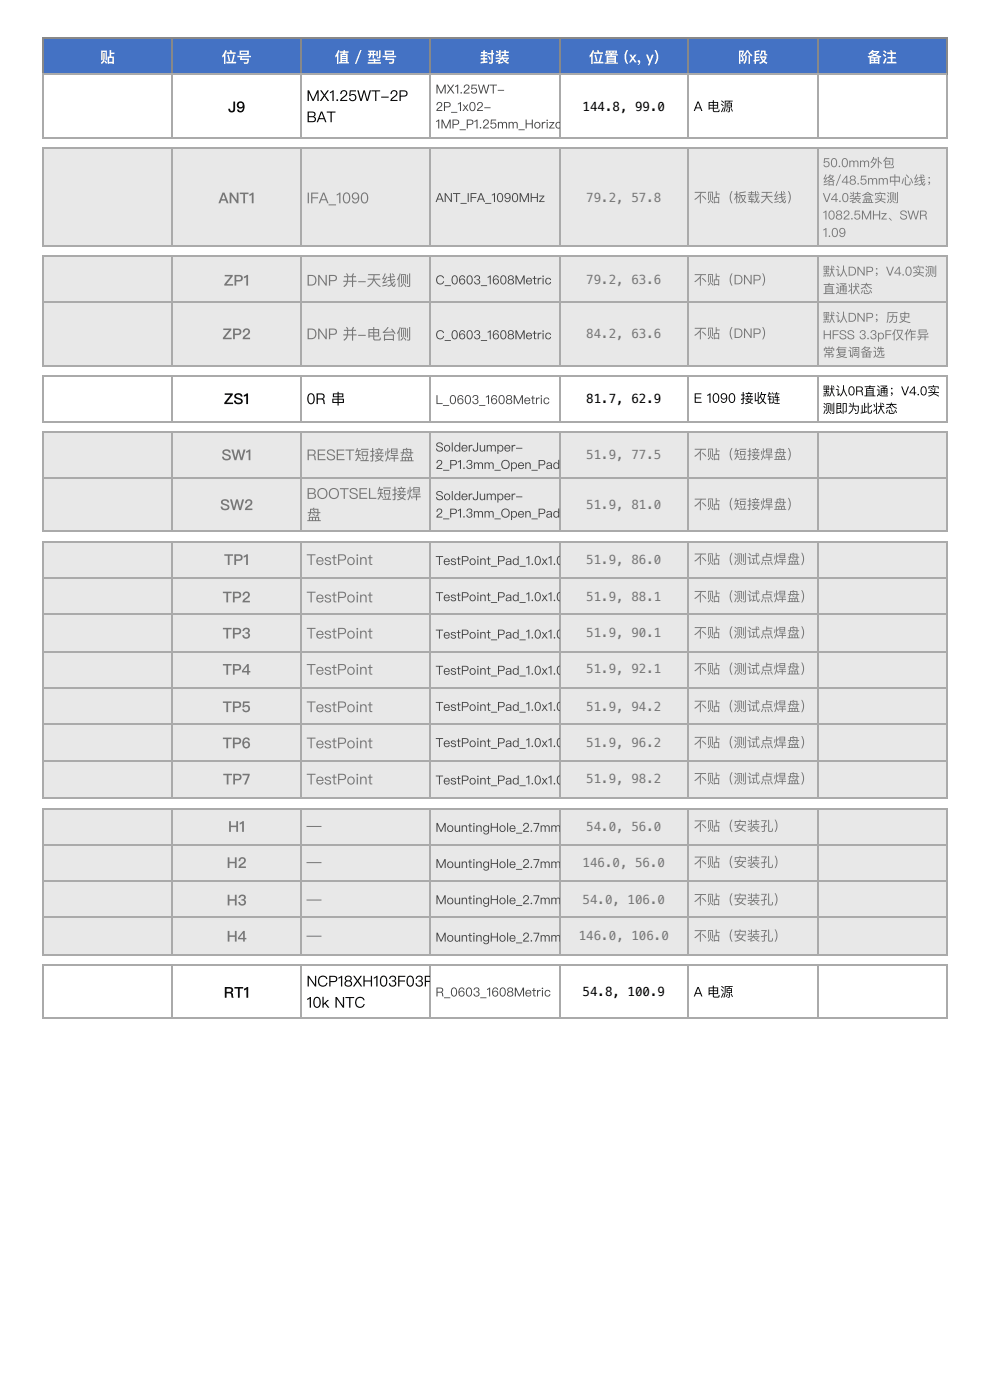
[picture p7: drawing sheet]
<svg xmlns="http://www.w3.org/2000/svg" width="210mm" height="297mm" viewBox="0 0 210 297" stroke-linecap="round" stroke-linejoin="round" font-family="sans-serif">
<defs><g id="words">
<g font-size="3.2" fill="#fff">
<text x="21.2" y="13.2">贴</text>
<text x="47" y="13.2">位号</text>
<text x="70.9" y="13.2">值 / 型号</text>
<text x="101.7" y="13.2">封装</text>
<text x="124.9" y="13.2">位置 (x, y)</text>
<text x="156.5" y="13.2">阶段</text>
<text x="183.8" y="13.2">备注</text>
</g>
<g font-size="3.2">
<text x="48.4" y="23.8">J9</text>
<text x="65" y="21.4">MX1.25WT-2P</text>
<text x="65" y="25.9">BAT</text>
<text x="47.5" y="85.7">ZS1</text>
<text x="65" y="85.7">0R 串</text>
<text x="65" y="209.3">NCP18XH103F03R</text>
<text x="47.4" y="211.7">RT1</text>
<text x="65" y="213.8">10k NTC</text>
</g>
<g font-size="3.2" fill="#777">
<text x="46.3" y="43.1">ANT1</text>
<text x="65" y="43.1">IFA_1090</text>
<text x="47.5" y="60.6">ZP1</text>
<text x="65" y="60.6">DNP 并-天线侧</text>
<text x="47.2" y="72">ZP2</text>
<text x="65" y="72">DNP 并-电台侧</text>
<text x="47" y="97.6">SW1</text>
<text x="65" y="97.6">RESET短接焊盘</text>
<text x="65" y="105.8">BOOTSEL短接焊</text>
<text x="46.7" y="108.2">SW2</text>
<text x="65" y="110.3">盘</text>
<text x="47.5" y="119.9">TP1</text>
<text x="65" y="119.9">TestPoint</text>
<text x="47.2" y="127.8">TP2</text>
<text x="65" y="127.8">TestPoint</text>
<text x="47.2" y="135.5">TP3</text>
<text x="65" y="135.5">TestPoint</text>
<text x="47.2" y="143.1">TP4</text>
<text x="65" y="143.1">TestPoint</text>
<text x="47.2" y="151.1">TP5</text>
<text x="65" y="151.1">TestPoint</text>
<text x="47.2" y="158.8">TP6</text>
<text x="65" y="158.8">TestPoint</text>
<text x="47.3" y="166.4">TP7</text>
<text x="65" y="166.4">TestPoint</text>
<text x="48.4" y="176.5">H1</text>
<text x="65" y="176.5">—</text>
<text x="48.1" y="184.2">H2</text>
<text x="65" y="184.2">—</text>
<text x="48.1" y="192.1">H3</text>
<text x="65" y="192.1">—</text>
<text x="48.1" y="199.8">H4</text>
<text x="65" y="199.8">—</text>
</g>
<g font-size="2.8">
<text x="147.1" y="23.5">A 电源</text>
<text x="147.1" y="85.5">E 1090 接收链</text>
<text x="147.1" y="211.4">A 电源</text>
</g>
<g font-size="2.8" fill="#777">
<text x="147.1" y="42.9">不贴（板载天线）</text>
<text x="147.1" y="60.3">不贴（DNP）</text>
<text x="147.1" y="71.7">不贴（DNP）</text>
<text x="147.1" y="97.4">不贴（短接焊盘）</text>
<text x="147.1" y="108">不贴（短接焊盘）</text>
<text x="147.1" y="119.6">不贴（测试点焊盘）</text>
<text x="147.1" y="127.5">不贴（测试点焊盘）</text>
<text x="147.1" y="135.2">不贴（测试点焊盘）</text>
<text x="147.1" y="142.9">不贴（测试点焊盘）</text>
<text x="147.1" y="150.8">不贴（测试点焊盘）</text>
<text x="147.1" y="158.5">不贴（测试点焊盘）</text>
<text x="147.1" y="166.2">不贴（测试点焊盘）</text>
<text x="147.1" y="176.2">不贴（安装孔）</text>
<text x="147.1" y="183.9">不贴（安装孔）</text>
<text x="147.1" y="191.8">不贴（安装孔）</text>
<text x="147.1" y="199.5">不贴（安装孔）</text>
</g>
<g font-size="2.6" fill="#444">
<text x="92.3" y="19.8">MX1.25WT-</text>
<text x="92.3" y="23.5">2P_1x02-</text>
<text x="92.3" y="27.3">1MP_P1.25mm_Horizo</text>
<text x="92.3" y="42.9">ANT_IFA_1090MHz</text>
<text x="92.3" y="60.3">C_0603_1608Metric</text>
<text x="92.3" y="72">C_0603_1608Metric</text>
<text x="92.3" y="85.7">L_0603_1608Metric</text>
<text x="92.3" y="95.8">SolderJumper-</text>
<text x="92.3" y="99.5">2_P1.3mm_Open_Pad</text>
<text x="92.3" y="106.1">SolderJumper-</text>
<text x="92.3" y="109.8">2_P1.3mm_Open_Pad</text>
<text x="92.3" y="119.9">TestPoint_Pad_1.0x1.0</text>
<text x="92.3" y="127.5">TestPoint_Pad_1.0x1.0</text>
<text x="92.3" y="135.5">TestPoint_Pad_1.0x1.0</text>
<text x="92.3" y="143.1">TestPoint_Pad_1.0x1.0</text>
<text x="92.3" y="150.8">TestPoint_Pad_1.0x1.0</text>
<text x="92.3" y="158.5">TestPoint_Pad_1.0x1.0</text>
<text x="92.3" y="166.4">TestPoint_Pad_1.0x1.0</text>
<text x="92.3" y="176.5">MountingHole_2.7mm</text>
<text x="92.3" y="184.2">MountingHole_2.7mm</text>
<text x="92.3" y="191.8">MountingHole_2.7mm</text>
<text x="92.3" y="199.8">MountingHole_2.7mm</text>
<text x="92.3" y="211.4">R_0603_1608Metric</text>
</g>
<g font-size="2.6">
<text x="123.5" y="23.5">144.8, 99.0</text>
<text x="174.4" y="83.9">默认0R直通；V4.0实</text>
<text x="124.3" y="85.5">81.7, 62.9</text>
<text x="174.4" y="87.6">测即为此状态</text>
<text x="123.5" y="211.4">54.8, 100.9</text>
</g>
<g font-size="2.6" fill="#777">
<text x="174.4" y="35.5">50.0mm外包</text>
<text x="174.4" y="39.2">络/48.5mm中心线；</text>
<text x="124.3" y="42.9">79.2, 57.8</text>
<text x="174.4" y="42.9">V4.0装盒实测</text>
<text x="174.4" y="46.6">1082.5MHz、SWR</text>
<text x="174.4" y="50.3">1.09</text>
<text x="174.4" y="58.5">默认DNP；V4.0实测</text>
<text x="124.3" y="60.3">79.2, 63.6</text>
<text x="174.4" y="62.2">直通状态</text>
<text x="124.3" y="71.7">84.2, 63.6</text>
<text x="174.4" y="68.3">默认DNP；历史</text>
<text x="174.4" y="72">HFSS 3.3pF仅作异</text>
<text x="174.4" y="75.7">常复调备选</text>
<text x="124.3" y="97.4">51.9, 77.5</text>
<text x="124.3" y="108">51.9, 81.0</text>
<text x="124.3" y="119.6">51.9, 86.0</text>
<text x="124.3" y="127.5">51.9, 88.1</text>
<text x="124.3" y="135.2">51.9, 90.1</text>
<text x="124.3" y="142.9">51.9, 92.1</text>
<text x="124.3" y="150.8">51.9, 94.2</text>
<text x="124.3" y="158.5">51.9, 96.2</text>
<text x="124.3" y="166.2">51.9, 98.2</text>
<text x="124.3" y="176.2">54.0, 56.0</text>
<text x="123.5" y="183.9">146.0, 56.0</text>
<text x="123.5" y="191.8">54.0, 106.0</text>
<text x="122.7" y="199.5">146.0, 106.0</text>
</g>
</g></defs>
<g fill="#4472c4">
<path d="M9.3 8.2h27.2v7.7h-27.2z"/>
<path d="M36.5 8.2h27.3v7.7h-27.3z"/>
<path d="M63.8 8.2h27.5v7.7h-27.5z"/>
<path d="M91.3 8.2h27.2v7.7h-27.2z"/>
<path d="M118.5 8.2h27.5v7.7h-27.5z"/>
<path d="M146 8.2h27.3v7.7h-27.3z"/>
<path d="M173.3 8.2h27.5v7.7h-27.5z"/>
</g>
<g fill="#e8e8e8">
<path d="M9.3 31.5h27v20.6h-27z"/>
<path d="M36.5 31.5h27.3v20.6h-27.3z"/>
<path d="M64 31.5h27.1v20.6h-27.1z"/>
<path d="M91.3 31.5h27.2v20.6h-27.2z"/>
<path d="M118.7 31.5h27.1v20.6h-27.1z"/>
<path d="M146 31.5h27.3v20.6h-27.3z"/>
<path d="M173.5 31.5h27.1v20.6h-27.1z"/>
<path d="M9.3 54.5h27v9.6h-27z"/>
<path d="M36.5 54.5h27.3v9.6h-27.3z"/>
<path d="M64 54.5h27.1v9.6h-27.1z"/>
<path d="M91.3 54.5h27.2v9.6h-27.2z"/>
<path d="M118.7 54.5h27.1v9.6h-27.1z"/>
<path d="M146 54.5h27.3v9.6h-27.3z"/>
<path d="M173.5 54.5h27.1v9.6h-27.1z"/>
<path d="M9.3 64.3h27v13.2h-27z"/>
<path d="M36.5 64.3h27.3v13.2h-27.3z"/>
<path d="M64 64.3h27.1v13.2h-27.1z"/>
<path d="M91.3 64.3h27.2v13.2h-27.2z"/>
<path d="M118.7 64.3h27.1v13.2h-27.1z"/>
<path d="M146 64.3h27.3v13.2h-27.3z"/>
<path d="M173.5 64.3h27.1v13.2h-27.1z"/>
<path d="M9.3 91.8h27v9.5h-27z"/>
<path d="M36.5 91.8h27.3v9.5h-27.3z"/>
<path d="M64 91.8h27.1v9.5h-27.1z"/>
<path d="M91.3 91.8h27.2v9.5h-27.2z"/>
<path d="M118.7 91.8h27.1v9.5h-27.1z"/>
<path d="M146 91.8h27.3v9.5h-27.3z"/>
<path d="M173.5 91.8h27.1v9.5h-27.1z"/>
<path d="M9.3 101.5h27v11h-27z"/>
<path d="M36.5 101.5h27.3v11h-27.3z"/>
<path d="M64 101.5h27.1v11h-27.1z"/>
<path d="M91.3 101.5h27.2v11h-27.2z"/>
<path d="M118.7 101.5h27.1v11h-27.1z"/>
<path d="M146 101.5h27.3v11h-27.3z"/>
<path d="M173.5 101.5h27.1v11h-27.1z"/>
<path d="M9.3 115h27v7.6h-27z"/>
<path d="M36.5 115h27.3v7.6h-27.3z"/>
<path d="M64 115h27.1v7.6h-27.1z"/>
<path d="M91.3 115h27.2v7.6h-27.2z"/>
<path d="M118.7 115h27.1v7.6h-27.1z"/>
<path d="M146 115h27.3v7.6h-27.3z"/>
<path d="M173.5 115h27.1v7.6h-27.1z"/>
<path d="M9.3 122.8h27v7.4h-27z"/>
<path d="M36.5 122.8h27.3v7.4h-27.3z"/>
<path d="M64 122.8h27.1v7.4h-27.1z"/>
<path d="M91.3 122.8h27.2v7.4h-27.2z"/>
<path d="M118.7 122.8h27.1v7.4h-27.1z"/>
<path d="M146 122.8h27.3v7.4h-27.3z"/>
<path d="M173.5 122.8h27.1v7.4h-27.1z"/>
<path d="M9.3 130.4h27v7.7h-27z"/>
<path d="M36.5 130.4h27.3v7.7h-27.3z"/>
<path d="M64 130.4h27.1v7.7h-27.1z"/>
<path d="M91.3 130.4h27.2v7.7h-27.2z"/>
<path d="M118.7 130.4h27.1v7.7h-27.1z"/>
<path d="M146 130.4h27.3v7.7h-27.3z"/>
<path d="M173.5 130.4h27.1v7.7h-27.1z"/>
<path d="M9.3 138.3h27v7.5h-27z"/>
<path d="M36.5 138.3h27.3v7.5h-27.3z"/>
<path d="M64 138.3h27.1v7.5h-27.1z"/>
<path d="M91.3 138.3h27.2v7.5h-27.2z"/>
<path d="M118.7 138.3h27.1v7.5h-27.1z"/>
<path d="M146 138.3h27.3v7.5h-27.3z"/>
<path d="M173.5 138.3h27.1v7.5h-27.1z"/>
<path d="M9.3 146.1h27v7.4h-27z"/>
<path d="M36.5 146.1h27.3v7.4h-27.3z"/>
<path d="M64 146.1h27.1v7.4h-27.1z"/>
<path d="M91.3 146.1h27.2v7.4h-27.2z"/>
<path d="M118.7 146.1h27.1v7.4h-27.1z"/>
<path d="M146 146.1h27.3v7.4h-27.3z"/>
<path d="M173.5 146.1h27.1v7.4h-27.1z"/>
<path d="M9.3 153.7h27v7.7h-27z"/>
<path d="M36.5 153.7h27.3v7.7h-27.3z"/>
<path d="M64 153.7h27.1v7.7h-27.1z"/>
<path d="M91.3 153.7h27.2v7.7h-27.2z"/>
<path d="M118.7 153.7h27.1v7.7h-27.1z"/>
<path d="M146 153.7h27.3v7.7h-27.3z"/>
<path d="M173.5 153.7h27.1v7.7h-27.1z"/>
<path d="M9.3 161.6h27v7.5h-27z"/>
<path d="M36.5 161.6h27.3v7.5h-27.3z"/>
<path d="M64 161.6h27.1v7.5h-27.1z"/>
<path d="M91.3 161.6h27.2v7.5h-27.2z"/>
<path d="M118.7 161.6h27.1v7.5h-27.1z"/>
<path d="M146 161.6h27.3v7.5h-27.3z"/>
<path d="M173.5 161.6h27.1v7.5h-27.1z"/>
<path d="M9.3 171.7h27v7.4h-27z"/>
<path d="M36.5 171.7h27.3v7.4h-27.3z"/>
<path d="M64 171.7h27.1v7.4h-27.1z"/>
<path d="M91.3 171.7h27.2v7.4h-27.2z"/>
<path d="M118.7 171.7h27.1v7.4h-27.1z"/>
<path d="M146 171.7h27.3v7.4h-27.3z"/>
<path d="M173.5 171.7h27.1v7.4h-27.1z"/>
<path d="M9.3 179.3h27v7.5h-27z"/>
<path d="M36.5 179.3h27.3v7.5h-27.3z"/>
<path d="M64 179.3h27.1v7.5h-27.1z"/>
<path d="M91.3 179.3h27.2v7.5h-27.2z"/>
<path d="M118.7 179.3h27.1v7.5h-27.1z"/>
<path d="M146 179.3h27.3v7.5h-27.3z"/>
<path d="M173.5 179.3h27.1v7.5h-27.1z"/>
<path d="M9.3 187.1h27v7.4h-27z"/>
<path d="M36.5 187.1h27.3v7.4h-27.3z"/>
<path d="M64 187.1h27.1v7.4h-27.1z"/>
<path d="M91.3 187.1h27.2v7.4h-27.2z"/>
<path d="M118.7 187.1h27.1v7.4h-27.1z"/>
<path d="M146 187.1h27.3v7.4h-27.3z"/>
<path d="M173.5 187.1h27.1v7.4h-27.1z"/>
<path d="M9.3 194.7h27v7.7h-27z"/>
<path d="M36.5 194.7h27.3v7.7h-27.3z"/>
<path d="M64 194.7h27.1v7.7h-27.1z"/>
<path d="M91.3 194.7h27.2v7.7h-27.2z"/>
<path d="M118.7 194.7h27.1v7.7h-27.1z"/>
<path d="M146 194.7h27.3v7.7h-27.3z"/>
<path d="M173.5 194.7h27.1v7.7h-27.1z"/>
</g>
<path d="M9 8.1h191.8M9 15.7h191.8M9.1 7.9v8M36.4 7.9v8M63.9 7.9v8M91.1 7.9v8M118.7 7.9v8M145.9 7.9v8M173.4 7.9v8M200.7 7.9v8" fill="none" stroke="#888" stroke-width=".26"/>
<g fill="none" stroke="#aaa" stroke-width=".26">
<path d="M9 15.7h191.8M9.1 15.9v13.5M36.4 15.9v13.5M63.9 15.9v13.5M91.1 15.9v13.5M118.7 15.9v13.5M145.9 15.9v13.5M173.4 15.9v13.5M200.7 15.9v13.5M9 29.2h191.8M9 31.4h191.8M9.1 31.2v21.2"/>
<path d="M36.4 31.2v21.2M63.9 31.2v21.2M91.1 31.2v21.2M118.7 31.2v21.2M145.9 31.2v21.2M173.4 31.2v21.2M200.7 31.2v21.2M9 52.3h191.8M9 54.4h191.8M9.1 54.2v23.6M36.4 54.2v23.6M63.9 54.2v23.6"/>
<path d="M91.1 54.2v23.6M118.7 54.2v23.6M145.9 54.2v23.6M173.4 54.2v23.6M200.7 54.2v23.6M9 64.2h191.8M9 77.7h191.8M9 79.8h191.8M9.1 79.6v10.1M36.4 79.6v10.1M63.9 79.6v10.1M91.1 79.6v10.1"/>
<path d="M118.7 79.6v10.1M145.9 79.6v10.1M173.4 79.6v10.1M200.7 79.6v10.1M9 89.6h191.8M9 91.7h191.8M9.1 91.5v21.2M36.4 91.5v21.2M63.9 91.5v21.2M91.1 91.5v21.2M118.7 91.5v21.2M145.9 91.5v21.2"/>
<path d="M173.4 91.5v21.2M200.7 91.5v21.2M9 101.5h191.8M9 112.6h191.8M9 115h191.8M9.1 114.8v54.5M36.4 114.8v54.5M63.9 114.8v54.5M91.1 114.8v54.5M118.7 114.8v54.5M145.9 114.8v54.5M173.4 114.8v54.5"/>
<path d="M200.7 114.8v54.5M9 122.6h191.8M9 130.3h191.8M9 138.2h191.8M9 145.9h191.8M9 153.6h191.8M9 161.5h191.8M9 169.2h191.8M9 171.6h191.8M9 179.3h191.8M9.1 171.5v31.2M36.4 171.5v31.2"/>
<path d="M63.9 171.5v31.2M91.1 171.5v31.2M118.7 171.5v31.2M145.9 171.5v31.2M173.4 171.5v31.2M200.7 171.5v31.2M9 186.9h191.8M9 194.6h191.8M9 202.5h191.8M9 204.7h191.8M9 216h191.8M9.1 204.5v11.7"/>
<path d="M36.4 204.5v11.7M63.9 204.5v11.7M91.1 204.5v11.7M118.7 204.5v11.7M145.9 204.5v11.7M173.4 204.5v11.7M200.7 204.5v11.7"/>
</g>
<use href="#words"/>
</svg>
